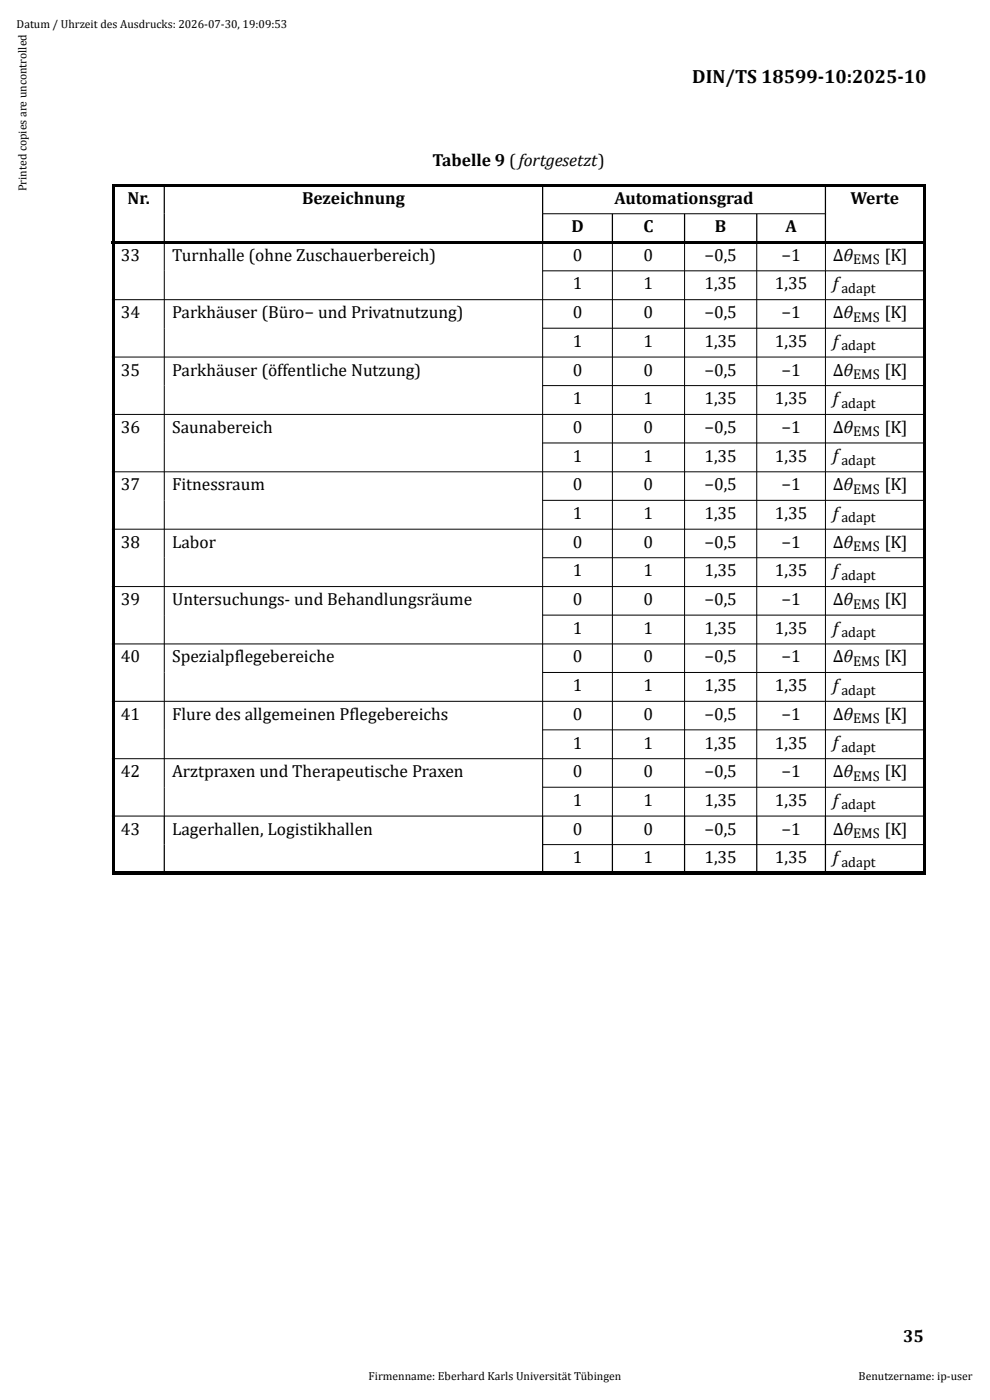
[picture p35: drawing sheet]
<svg xmlns="http://www.w3.org/2000/svg" width="210mm" height="297mm" viewBox="0 0 210 297" stroke-linecap="round" stroke-linejoin="round" font-family="sans-serif">
<defs><g id="words">
<text font-size="4.1" x="146.9" y="17.6">DIN/TS 18599-10:2025-10</text>
<g font-size="3.7">
<text x="91.7" y="35.1">Tabelle 9 (fortgesetzt)</text>
<text x="27.1" y="43.2">Nr.</text>
<text x="64.1" y="43.2">Bezeichnung</text>
<text x="130.3" y="43.2">Automationsgrad</text>
<text x="180.4" y="43.2">Werte</text>
<text x="121.2" y="49.3">D</text>
<text x="136.5" y="49.3">C</text>
<text x="151.7" y="49.3">B</text>
<text x="166.6" y="49.3">A</text>
<text x="25.7" y="55.3">33</text>
<text x="36.5" y="55.3">Turnhalle (ohne Zuschauerbereich)</text>
<text x="121.5" y="55.3">0</text>
<text x="136.5" y="55.3">0</text>
<text x="149.4" y="55.3">−0,5</text>
<text x="165.8" y="55.3">−1</text>
<text x="176.7" y="55.3">Δθ</text>
<text x="187.6" y="55.3">[K]</text>
<text x="121.5" y="61.4">1</text>
<text x="136.5" y="61.4">1</text>
<text x="149.4" y="61.4">1,35</text>
<text x="164.4" y="61.4">1,35</text>
<text x="176.7" y="61.4">f</text>
<text x="25.7" y="67.5">34</text>
<text x="36.5" y="67.5">Parkhäuser (Büro− und Privatnutzung)</text>
<text x="121.5" y="67.5">0</text>
<text x="136.5" y="67.5">0</text>
<text x="149.4" y="67.5">−0,5</text>
<text x="165.8" y="67.5">−1</text>
<text x="176.7" y="67.5">Δθ</text>
<text x="187.6" y="67.5">[K]</text>
<text x="121.5" y="73.6">1</text>
<text x="136.5" y="73.6">1</text>
<text x="149.4" y="73.6">1,35</text>
<text x="164.4" y="73.6">1,35</text>
<text x="176.7" y="73.6">f</text>
<text x="25.7" y="79.7">35</text>
<text x="36.5" y="79.7">Parkhäuser (öffentliche Nutzung)</text>
<text x="121.5" y="79.7">0</text>
<text x="136.5" y="79.7">0</text>
<text x="149.4" y="79.7">−0,5</text>
<text x="165.8" y="79.7">−1</text>
<text x="176.7" y="79.7">Δθ</text>
<text x="187.6" y="79.7">[K]</text>
<text x="121.5" y="85.8">1</text>
<text x="136.5" y="85.8">1</text>
<text x="149.4" y="85.8">1,35</text>
<text x="164.4" y="85.8">1,35</text>
<text x="176.7" y="85.7">f</text>
<text x="25.7" y="91.8">36</text>
<text x="36.5" y="91.8">Saunabereich</text>
<text x="121.5" y="91.8">0</text>
<text x="136.5" y="91.8">0</text>
<text x="149.4" y="91.8">−0,5</text>
<text x="165.8" y="91.8">−1</text>
<text x="176.7" y="91.8">Δθ</text>
<text x="187.6" y="91.8">[K]</text>
<text x="121.5" y="97.9">1</text>
<text x="136.5" y="97.9">1</text>
<text x="149.4" y="97.9">1,35</text>
<text x="164.4" y="97.9">1,35</text>
<text x="176.7" y="97.9">f</text>
<text x="25.7" y="104">37</text>
<text x="36.5" y="104">Fitnessraum</text>
<text x="121.5" y="104">0</text>
<text x="136.5" y="104">0</text>
<text x="149.4" y="104">−0,5</text>
<text x="165.8" y="104">−1</text>
<text x="176.7" y="104">Δθ</text>
<text x="187.6" y="104">[K]</text>
<text x="121.5" y="110.1">1</text>
<text x="136.5" y="110.1">1</text>
<text x="149.4" y="110.1">1,35</text>
<text x="164.4" y="110.1">1,35</text>
<text x="176.7" y="110.1">f</text>
<text x="25.7" y="116.2">38</text>
<text x="36.5" y="116.2">Labor</text>
<text x="121.5" y="116.2">0</text>
<text x="136.5" y="116.2">0</text>
<text x="149.4" y="116.2">−0,5</text>
<text x="165.8" y="116.2">−1</text>
<text x="176.7" y="116.2">Δθ</text>
<text x="187.6" y="116.2">[K]</text>
<text x="121.5" y="122.3">1</text>
<text x="136.5" y="122.3">1</text>
<text x="149.4" y="122.3">1,35</text>
<text x="164.4" y="122.3">1,35</text>
<text x="176.7" y="122.2">f</text>
<text x="25.7" y="128.4">39</text>
<text x="36.5" y="128.4">Untersuchungs- und Behandlungsräume</text>
<text x="121.5" y="128.4">0</text>
<text x="136.5" y="128.4">0</text>
<text x="149.4" y="128.4">−0,5</text>
<text x="165.8" y="128.4">−1</text>
<text x="176.7" y="128.4">Δθ</text>
<text x="187.6" y="128.4">[K]</text>
<text x="121.5" y="134.4">1</text>
<text x="136.5" y="134.4">1</text>
<text x="149.4" y="134.4">1,35</text>
<text x="164.4" y="134.4">1,35</text>
<text x="176.7" y="134.4">f</text>
<text x="25.7" y="140.5">40</text>
<text x="36.5" y="140.5">Spezialpflegebereiche</text>
<text x="121.5" y="140.5">0</text>
<text x="136.5" y="140.5">0</text>
<text x="149.4" y="140.5">−0,5</text>
<text x="165.8" y="140.5">−1</text>
<text x="176.7" y="140.5">Δθ</text>
<text x="187.6" y="140.5">[K]</text>
<text x="121.5" y="146.6">1</text>
<text x="136.5" y="146.6">1</text>
<text x="149.4" y="146.6">1,35</text>
<text x="164.4" y="146.6">1,35</text>
<text x="176.7" y="146.6">f</text>
<text x="25.7" y="152.7">41</text>
<text x="36.5" y="152.7">Flure des allgemeinen Pflegebereichs</text>
<text x="121.5" y="152.7">0</text>
<text x="136.5" y="152.7">0</text>
<text x="149.4" y="152.7">−0,5</text>
<text x="165.8" y="152.7">−1</text>
<text x="176.7" y="152.7">Δθ</text>
<text x="187.6" y="152.7">[K]</text>
<text x="121.5" y="158.8">1</text>
<text x="136.5" y="158.8">1</text>
<text x="149.4" y="158.8">1,35</text>
<text x="164.4" y="158.8">1,35</text>
<text x="176.7" y="158.8">f</text>
<text x="25.7" y="164.9">42</text>
<text x="36.5" y="164.9">Arztpraxen und Therapeutische Praxen</text>
<text x="121.5" y="164.9">0</text>
<text x="136.5" y="164.9">0</text>
<text x="149.4" y="164.9">−0,5</text>
<text x="165.8" y="164.9">−1</text>
<text x="176.7" y="164.9">Δθ</text>
<text x="187.6" y="164.9">[K]</text>
<text x="121.5" y="171">1</text>
<text x="136.5" y="171">1</text>
<text x="149.4" y="171">1,35</text>
<text x="164.4" y="171">1,35</text>
<text x="176.7" y="170.9">f</text>
<text x="25.7" y="177">43</text>
<text x="36.5" y="177">Lagerhallen, Logistikhallen</text>
<text x="121.5" y="177">0</text>
<text x="136.5" y="177">0</text>
<text x="149.4" y="177">−0,5</text>
<text x="165.8" y="177">−1</text>
<text x="176.7" y="177">Δθ</text>
<text x="187.6" y="177">[K]</text>
<text x="121.5" y="183.1">1</text>
<text x="136.5" y="183.1">1</text>
<text x="149.4" y="183.1">1,35</text>
<text x="164.4" y="183.1">1,35</text>
<text x="176.7" y="183.1">f</text>
<text x="191.6" y="284.7">35</text>
</g>
<g font-size="3">
<text x="181" y="56.1">EMS</text>
<text x="178.5" y="62.1">adapt</text>
<text x="181" y="68.3">EMS</text>
<text x="178.5" y="74.3">adapt</text>
<text x="181" y="80.4">EMS</text>
<text x="178.5" y="86.5">adapt</text>
<text x="181" y="92.6">EMS</text>
<text x="178.5" y="98.7">adapt</text>
<text x="181" y="104.8">EMS</text>
<text x="178.5" y="110.8">adapt</text>
<text x="181" y="116.9">EMS</text>
<text x="178.5" y="123">adapt</text>
<text x="181" y="129.1">EMS</text>
<text x="178.5" y="135.2">adapt</text>
<text x="181" y="141.3">EMS</text>
<text x="178.5" y="147.3">adapt</text>
<text x="181" y="153.5">EMS</text>
<text x="178.5" y="159.5">adapt</text>
<text x="181" y="165.6">EMS</text>
<text x="178.5" y="171.7">adapt</text>
<text x="181" y="177.8">EMS</text>
<text x="178.5" y="183.9">adapt</text>
</g>
<g font-size="2.5">
<text x="3.5" y="6">Datum / Uhrzeit des Ausdrucks: 2026-07-30, 19:09:53</text>
<text x="5.6" y="40.6" transform="rotate(-90 5.6 40.6)">Printed copies are uncontrolled</text>
<text x="78.2" y="292.7">Firmenname: Eberhard Karls Universität Tübingen</text>
<text x="182.1" y="292.7">Benutzername: ip-user</text>
</g>
</g></defs>
<g fill="#000">
<path d="M23.7 39h172.6v.6h-172.6zM23.7 39.3h.6v6h-.6zM23.7 45.3h.6v6.1h-.6zM23.7 51.4h.6v6.1h-.6zM23.7 51.1h11.3v.6h-11.3zM34.7 51.1h80.5v.6h-80.5zM115 51.1h15v.6h-15zM129.8 51.1h15.5v.6h-15.5zM145.1 51.1h15.6v.6h-15.6zM160.4 51.1h14.8v.6h-14.8zM175 51.1h21.3v.6h-21.3zM195.8 39.3h.5v6h-.5z"/>
<path d="M195.8 45.3h.5v6.1h-.5zM195.8 45.1h.5v.5h-.5zM195.8 51.4h.5v6.1h-.5zM195.8 51.1h.5v.6h-.5zM23.7 57.5h.6v6.1h-.6zM23.7 63.6h.6v6h-.6zM23.7 69.6h.6v6.1h-.6zM195.8 57.5h.5v6.1h-.5zM195.8 63.6h.5v6h-.5zM195.8 69.6h.5v6.1h-.5zM23.7 75.7h.6v6.1h-.6zM23.7 81.8h.6v6.1h-.6z"/>
<path d="M23.7 87.9h.6v6.1h-.6zM195.8 75.7h.5v6.1h-.5zM195.8 81.8h.5v6.1h-.5zM195.8 87.9h.5v6.1h-.5zM23.7 94h.6v6.1h-.6zM23.7 100.1h.6v6h-.6zM23.7 106.1h.6v6.2h-.6zM23.7 112.3h.6v6h-.6zM195.8 94h.5v6.1h-.5zM195.8 100.1h.5v6h-.5zM195.8 106.1h.5v6.2h-.5zM195.8 112.3h.5v6h-.5z"/>
<path d="M23.7 118.3h.6v6.1h-.6zM23.7 124.4h.6v6.1h-.6zM23.7 130.5h.6v6.1h-.6zM195.8 118.3h.5v6.1h-.5zM195.8 124.4h.5v6.1h-.5zM195.8 130.5h.5v6.1h-.5zM23.7 136.6h.6v6.1h-.6zM23.7 142.7h.6v6.1h-.6zM23.7 148.8h.6v6h-.6zM195.8 136.6h.5v6.1h-.5zM195.8 142.7h.5v6.1h-.5zM195.8 148.8h.5v6h-.5z"/>
<path d="M23.7 154.8h.6v6.2h-.6zM23.7 161h.6v6h-.6zM23.7 167h.6v6.1h-.6zM23.7 173.1h.6v6.1h-.6zM195.8 154.8h.5v6.2h-.5zM195.8 161h.5v6h-.5zM195.8 167h.5v6.1h-.5zM195.8 173.1h.5v6.1h-.5zM23.7 179.2h.6v6.1h-.6zM23.7 184.9h172.6v.8h-172.6zM195.8 179.2h.5v6.1h-.5z"/>
</g>
<path d="M34.8 39.3v12.1M115.1 39.3v12.1M175.1 39.3v12.1M129.9 45.3v6.1M145.2 45.3v6.1M160.5 45.3v6.1M34.8 173.1v12.2M115.1 173.1v12.2M129.9 173.1v12.2M145.2 173.1v12.2M160.5 173.1v12.2M175.1 173.1v12.2" fill="none" stroke="#000" stroke-width=".26"/>
<g fill="none" stroke="#000" stroke-width=".21">
<path d="M23.7 51.4h172.6M34.8 51.4v121.7M115 45.3h60.2M115 57.5h81.3M115.1 51.4v121.7M129.9 51.4v121.7M145.2 51.4v121.7M160.5 51.4v121.7M175.1 51.4v121.7M23.7 63.6h172.6M23.7 75.7h172.6M115 69.6h81.3"/>
<path d="M23.7 87.9h172.6M115 81.8h81.3M115 94h81.3M23.7 100.1h172.6M23.7 112.3h172.6M115 106.1h81.3M115 118.3h81.3M23.7 124.4h172.6M23.7 136.6h172.6M115 130.5h81.3M23.7 148.8h172.6M115 142.7h81.3"/>
<path d="M115 154.8h81.3M23.7 161h172.6M23.7 173.1h172.6M115 179.2h81.3M115 167h81.3"/>
</g>
<use href="#words"/>
</svg>
